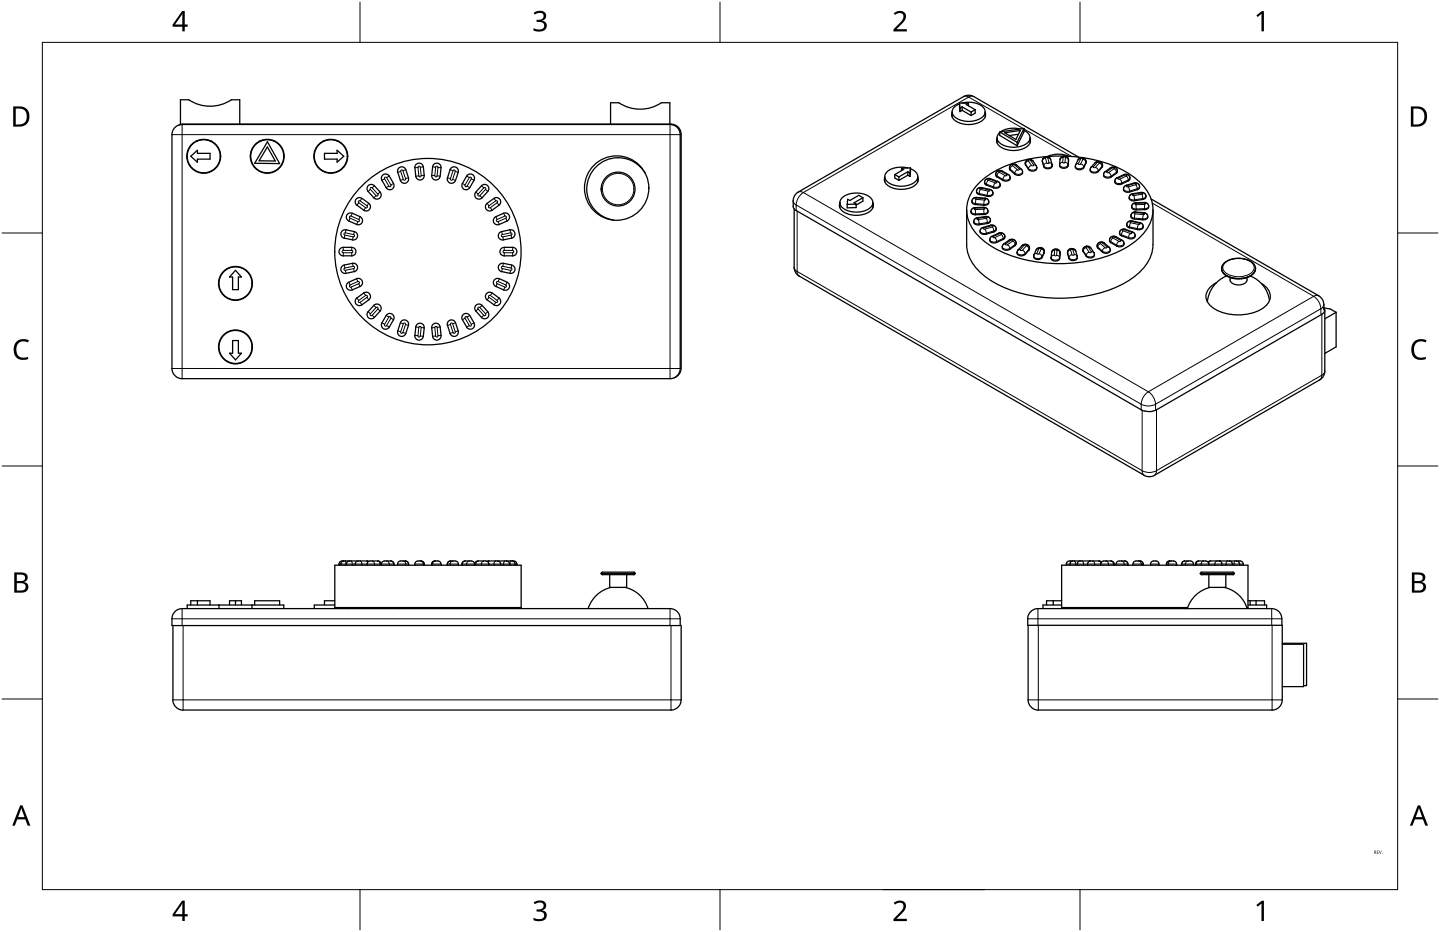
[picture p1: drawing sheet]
<svg xmlns="http://www.w3.org/2000/svg" width="432mm" height="279mm" viewBox="0 0 432 279" stroke-linecap="round" stroke-linejoin="round" font-family="sans-serif">
<g fill="none" stroke="#000" stroke-width=".38">
<path d="M54.6 37.3a3 3 0 0 0-3 3.1M54.6 37.3h146.3a3 3 0 0 1 3.1 3.1M71.9 37.2v-7.3h-2.6a11.5 11.5 0 0 1-12.7 0h-2.5v7.4M198.3 30.8a11.5 11.5 0 0 1-12.7 0h-2.5v6.4M198.3 30.8h2.6v6.4M201.2 37.2a2.99 2.99 0 0 1 3 3.1M201.2 37.2h-146.3l-1.3 .3M285.5 33.7l-.1 .5a2.72 2.72 0 0 0 2.2 2.6 7.2 7.2 0 0 0 7.5-1.3l.4-1.1-.1-.7M285.5 33.5v1.5M287.7 30.9l.2 2.6M287.7 30.9l2.7 .1M287.7 30.9l.2 1.5"/>
<path d="M287.9 32.4v1.1M288.4 30.9a7.2 7.2 0 0 1 6.6 1.5 2.08 2.08 0 0 1-1 3.1 7 7 0 0 1-8.1-.9 2.34 2.34 0 0 1 1.8-3.4M288.5 32v1.1M288.5 32l2.7 1.6M288.5 33.1l2.7 1.5M288.5 32l-.6 .4M288.5 33.1l-.6 .4M290.4 31v.7M290.4 31l-.7 .3 2.7 1.6M291.2 33.6v1M292.4 32.9v1l-1.2 .7M292.4 32.9l-1.2 .7"/>
<path d="M295.4 33.5v1.5M299.8 39.6v1l5.2 3.1M299.8 39.6l5.2 3.1M301.2 39.8l4.7-.7-1.3 2.7zM305.9 38.7a7.5 7.5 0 0 0-5.9 .8M307 39.1a2.21 2.21 0 0 1 1.8 1.9 2.21 2.21 0 0 1-1.4 2.3 7.1 7.1 0 0 1-8-.9 1.87 1.87 0 0 1 .4-2.6M307 38.5l-2 4.2M307 38.5v1l-2 4.2M307 38.5l-7.2 1.1M51.6 40.4v70.1a3.1 3.1 0 0 0 3 3M56.9 43.9v.2M56.9 49.5v.3"/>
<path d="M57.2 46.8l2-1.7v.9h3.8v1.7h-3.8v.9zM58.8 42.3h.4M63 42.3h.3M77.9 42.3h.3M80.2 44l2.3 4.3-4.8-.1zM80.2 42.5l3.7 6.6-7.5-.2zM82.1 42.3h.3M96.9 42.3h.4M97.3 46h3.8v-.9l2 1.7-2 1.8v-.9h-3.8zM101.1 42.3h.3M108.5 59.5l2.1 1.5a1.26 1.26 0 0 1 .2 1.7 1.26 1.26 0 0 1-1.7 .3l-2.1-1.4a1.27 1.27 0 0 1-.3-1.8 1.27 1.27 0 0 1 1.8-.3M110.4 57.4a1.27 1.27 0 0 1 .1-1.8 1.27 1.27 0 0 1 1.8 .1l1.7 1.9"/>
<path d="M110.4 57.4l1.7 1.9a1.27 1.27 0 0 0 1.8 .1 1.27 1.27 0 0 0 .1-1.8M118 55a1.27 1.27 0 0 1-.5 1.7 1.27 1.27 0 0 1-1.7-.4M118 55l-1.3-2.2a1.27 1.27 0 0 0-1.7-.5 1.27 1.27 0 0 0-.5 1.8l1.3 2.2M119.3 51.7a1.27 1.27 0 0 1 .8-1.6 1.27 1.27 0 0 1 1.6 .8l.8 2.4a1.28 1.28 0 0 1-.8 1.6 1.28 1.28 0 0 1-1.6-.8M119.3 51.7l.8 2.4M124.4 50.3a1.28 1.28 0 0 1 1.1-1.4 1.28 1.28 0 0 1 1.4 1.1l.3 2.6M124.4 50.3l.3 2.5a1.26 1.26 0 0 0 1.3 1.2 1.26 1.26 0 0 0 1.2-1.4M132 52.8l.2-2.5a1.28 1.28 0 0 0-1.1-1.4 1.28 1.28 0 0 0-1.4 1.1l-.2 2.6a1.26 1.26 0 0 0 1.1 1.4 1.26 1.26 0 0 0 1.4-1.2M137.4 51.7a1.27 1.27 0 0 0-.8-1.6 1.27 1.27 0 0 0-1.6 .8l-.8 2.4a1.27 1.27 0 0 0 .8 1.6 1.27 1.27 0 0 0 1.6-.8M137.4 51.7l-.8 2.4M139.9 52.8a1.27 1.27 0 0 1 1.7-.5 1.27 1.27 0 0 1 .5 1.8l-1.2 2.2a1.28 1.28 0 0 1-1.8 .4 1.28 1.28 0 0 1-.5-1.7M139.9 52.8l-1.2 2.2"/>
<path d="M142.7 57.6a1.27 1.27 0 0 0 .1 1.8 1.27 1.27 0 0 0 1.8-.1M142.7 57.6l1.7-1.9a1.27 1.27 0 0 1 1.8-.1 1.27 1.27 0 0 1 .1 1.8l-1.7 1.9M193.5 52a9.4 9.4 0 0 0-15.9-.6 9.4 9.4 0 0 0 6.5 14.6M204 40.4v70.1a3.1 3.1 0 0 1-3.1 3M204.3 40.2v70.2M252.7 59.1a7 7 0 0 1 8.7 .5 2.07 2.07 0 0 1-1.1 3.1 7.1 7.1 0 0 1-8.1-.9 1.88 1.88 0 0 1 .5-2.7zM258.7 59.3l-2.6 1.5 .6 .4M258.7 59.3l-1.2-.7-2.7 1.5-.6-.4-.2 1.6M258.7 59.3v1l-2 1.2M265.3 53.2l-.1 .4a2.73 2.73 0 0 0 2.2 2.7 7.2 7.2 0 0 0 7.5-1.3l.4-1.2-.1-.6M265.3 52.9v1.6M268.3 52.3v1.1l1.2 .7"/>
<path d="M268.3 52.3l1.2 .7M269.5 53v1.1M270.3 50.4v.8M270.3 50.4l.7 .4-2.7 1.5M272.2 51.5v1M272.2 51.5l-2.7 1.5M272.2 51.5l.7 .4M272.2 52.5l.7 .4M272.2 52.5l-2.7 1.6M272.3 50.4a7.2 7.2 0 0 0-6.6 1.4 2.07 2.07 0 0 0 1.1 3.2 7 7 0 0 0 8-.9 2.34 2.34 0 0 0-1.8-3.5M272.9 51.9v1M273 50.3l-2.7 .1"/>
<path d="M273 50.3l-.1 2.6M273 50.3l-.1 1.6M275.2 52.9v1.6M293.3 55.1a31.4 31.4 0 0 1 19.7-8.1 41.6 41.6 0 0 1 25.3 5 13.8 13.8 0 0 1 7.4 10.9 12.6 12.6 0 0 1-5.9 9.9 39.8 39.8 0 0 1-26.8 6 32.6 32.6 0 0 1-19.7-8.1 10.5 10.5 0 0 1 0-15.6zM295.2 54.6l.1 .5 .5 .4M295.2 54.5a1.27 1.27 0 0 1 1.8-.9l2.4 .9 .4 .5 .1 .7M295.2 54.5v.1M295.8 55.5l2.1 .8M296 58.8l-2.4-.5a1.12 1.12 0 0 1-.7-1.4 1.12 1.12 0 0 1 1.5-.6l2.4 .5a1.09 1.09 0 0 1 .9 .7 1.09 1.09 0 0 1-.3 1.2l-1.4 .1M298.6 52.5l.3 .5M298.6 52.5a1.28 1.28 0 0 1 .6-1.2 1.28 1.28 0 0 1 1.4 0l2 1.2 .3 1M299 53l1.7 1.1"/>
<path d="M299 41.5l-.1 .4a2.74 2.74 0 0 0 2.2 2.7 7.1 7.1 0 0 0 7.5-1.3l.4-1.1-.1-.7M299 41.3v1.5M299.9 55.7a1.53 1.53 0 0 1-2 .6M302.9 51a1.26 1.26 0 0 1 .3-1.6 1.26 1.26 0 0 1 1.7 .1l1.6 1.5a1.11 1.11 0 0 1-.2 1.3 1.11 1.11 0 0 1-1.3 .2l-.7-.3M302.9 53.6a1.54 1.54 0 0 1-2.2 .5M302.9 51l1.4 1.2M305 42.7v1M305.4 40.2l-2.7 .4M308.9 41.3v1.5M310.9 50.6l-.1-.8-1-1.5a1.3 1.3 0 0 0-1.7-.4 1.3 1.3 0 0 0-.6 1.6l.9 1.3a1.54 1.54 0 0 0 2.5-.2M312.5 48.5a1.3 1.3 0 0 1 1-1.5 1.3 1.3 0 0 1 1.5 .8l.5 2M312.6 48.5l.4 1.5"/>
<path d="M315.5 49.9a1.52 1.52 0 0 1-2.5 .1M317.7 49.4h.1M317.7 49.4v.3M320.3 47.5v.1M320.3 47.5a1.31 1.31 0 0 0-1.3-.7 1.31 1.31 0 0 0-1.1 1.1l-.2 1.5M320.3 47.6l.1 .4M320.4 48h.1M320.4 48.3h.1M320.4 48.3l-.1 1.4a1.48 1.48 0 0 1-2.6 0M320.4 48v.2M320.5 46.9a7.9 7.9 0 0 0-6.3 0M323.4 47.1l-31.4-18.1-1-.4h-1.1l-1 .3-49.5 28.7-1.1 1.1-.5 1.5"/>
<path d="M325.6 48.9l-.6 1.4a1.53 1.53 0 0 1-2.5-.2v-.7M325.6 48.3l.1 .1M325.6 48.3a1.32 1.32 0 0 0-1.1-1 1.32 1.32 0 0 0-1.3 .7l-.6 1.4M325.7 48.4l-.1 .5M329.3 51.5l1.2-1.3a1.26 1.26 0 0 0-.5-1.7 1.26 1.26 0 0 0-1.7 .3l-1.2 1.5a1.1 1.1 0 0 0 .1 1.3 1.1 1.1 0 0 0 1.3 .2l.8-.3M335.1 51.5a1.28 1.28 0 0 0-.7-1.3 1.28 1.28 0 0 0-1.4 .1l-1.9 1.5a1.1 1.1 0 0 0 .1 1.3 1.1 1.1 0 0 0 1.3 .2l2.3-1.4 .2-.4M337.2 55.9l2.8-1a1.12 1.12 0 0 1 1.5 .5 1.12 1.12 0 0 1-.5 1.5l-2.2 .7a1.19 1.19 0 0 1-1.3 0 1.19 1.19 0 0 1-.6-1.2zM338.8 53.7a1.27 1.27 0 0 0-.5-1.3 1.27 1.27 0 0 0-1.4 0l-2.4 1.3a1.09 1.09 0 0 0 .1 1.3 1.09 1.09 0 0 0 1.2 .3l2.5-1.1 .5-.5M343.6 58.7a1.23 1.23 0 0 0-1.5-1l-2.4 .4a1.11 1.11 0 0 0-1 .7 1.11 1.11 0 0 0 .3 1.2l.9 .2 2.8-.4 .6-.3 .3-.4M343.6 58.8v.3M343.6 58.8h.1M345.2 59.7l50.2 29 1.2 1.1 .4 1.6"/>
<path d="M102.2 74.4l.7-.2h2.6a1.26 1.26 0 0 1 1.2 1.2 1.26 1.26 0 0 1-1.2 1.3h-2.6a1.28 1.28 0 0 1-1.2-.9 1.28 1.28 0 0 1 .5-1.4zM102.5 79.9l.7-.4 2.5-.5a1.27 1.27 0 0 1 1.5 .9 1.27 1.27 0 0 1-1 1.5l-2.5 .6a1.27 1.27 0 0 1-1.3-.7 1.27 1.27 0 0 1 .1-1.4zM103.2 71.4l2.5 .5a1.27 1.27 0 0 0 1.5-1 1.27 1.27 0 0 0-1-1.5l-2.4-.5a1.29 1.29 0 0 0-1.6 1 1.29 1.29 0 0 0 1 1.5M106.9 67.3l-2.3-1a1.25 1.25 0 0 1-.7-1.7 1.25 1.25 0 0 1 1.7-.6l2.4 1a1.29 1.29 0 0 1 .6 1.7 1.29 1.29 0 0 1-1.7 .6M146 61a1.28 1.28 0 0 0-.2 1.7 1.28 1.28 0 0 0 1.7 .3M146.1 61l2-1.5a1.27 1.27 0 0 1 1.8 .3 1.27 1.27 0 0 1-.3 1.8l-2 1.4M148.7 65a1.28 1.28 0 0 0-.7 1.7 1.28 1.28 0 0 0 1.7 .6M150.4 69.4a1.27 1.27 0 0 0-1 1.5 1.27 1.27 0 0 0 1.5 1M150.4 69.4l2.5-.5a1.27 1.27 0 0 1 1.5 1 1.27 1.27 0 0 1-1 1.5M150.9 79a1.27 1.27 0 0 0-1.5 .9 1.27 1.27 0 0 0 1 1.5M151 78.9l2.4 .6M151 64a1.25 1.25 0 0 1 1.7 .6 1.25 1.25 0 0 1-.7 1.7l-2.3 1"/>
<path d="M151 63.9l-2.3 1.1M153.4 79.5a1.27 1.27 0 0 1 1 1.5 1.27 1.27 0 0 1-1.5 1l-2.5-.6M153.4 71.4l-2.4 .5M153.7 74.2a1.27 1.27 0 0 1 1.3 1.2 1.27 1.27 0 0 1-1.3 1.3M153.7 74.1l-2.5 .1a1.27 1.27 0 0 0-1.3 1.2 1.27 1.27 0 0 0 1.3 1.3h2.5M237.8 61.9l.3 .6 .6 .6M237.9 60.2v1.7M238.1 62.6v17.5M238.7 63.1l103.5 59.8 1 .4M251.8 61l-.1 .4a2.73 2.73 0 0 0 2.3 2.6 7.2 7.2 0 0 0 7.5-1.2l.4-1.2-.2-.6M251.8 60.7v1.6M256.7 61.2v1l-2.7 .1v-1"/>
<path d="M256.7 61.2l-2.7 .1M261.7 60.7v1.6M289.9 73.3a12.7 12.7 0 0 0 5.9 9.9 39.8 39.8 0 0 0 26.8 6 32.6 32.6 0 0 0 19.7-8.2 11.2 11.2 0 0 0 3.4-7.7M289.9 62.9v10.4M291.4 60.6l.7 .6 2.9 .3M291.5 60.3v.3M291.5 60.3l.3-.8 .7-.3 2.9 .2a1.08 1.08 0 0 1 1.1 1.2 1.08 1.08 0 0 1-1.4 .9l-.1 .1M291.5 60.3h.1M292 66.7a1.45 1.45 0 0 0 1.6 .7M293.9 69.6a1.57 1.57 0 0 0 1.8 .6M293.9 69.5l.1-.6 .4-.5 2.6-.9a1.12 1.12 0 0 1 1.5 .6 1.12 1.12 0 0 1-.5 1.5M295 64.3a1.05 1.05 0 0 0 1.2-.7 1.05 1.05 0 0 0-.6-1.3l-3.2-.1a1.07 1.07 0 0 0-1.2 .9 1.07 1.07 0 0 0 .7 1.2h3.1"/>
<path d="M297 66.3l-.6 .6-2.8 .5M297 66.3a1.23 1.23 0 0 0-1.5-1.4l-2.8 .5-.6 .5-.1 .8M298 69.5l-2.2 .7M300.8 71.8a1.17 1.17 0 0 0 .2-1.6 1.17 1.17 0 0 0-1.6-.3l-1.9 .9a1.09 1.09 0 0 0-.6 1.5 1.09 1.09 0 0 0 1.5 .5l.4-.1M300.8 71.8l-1.9 .9M304.4 73.6l-1.6 1.2a1.64 1.64 0 0 1-2.2-.5l.2-1 1.8-1.3a1.21 1.21 0 0 1 1.7 0 1.21 1.21 0 0 1 .1 1.6M305 76a1.59 1.59 0 0 0 2.4 .3M308.5 75a1.25 1.25 0 0 0-.4-1.6 1.25 1.25 0 0 0-1.7 .3l-1.2 1.4-.2 .8M308.6 75l-1.2 1.3M313.1 75.9a1.28 1.28 0 0 0-.7-1.6 1.28 1.28 0 0 0-1.7 .6l-.7 1.6a1.1 1.1 0 0 0 .4 1.2 1.1 1.1 0 0 0 1.2 .1l.8-.5M313.1 75.8l-.6 1.4M315.2 77.6a1.5 1.5 0 0 0 2.5 0"/>
<path d="M315.2 77.2v.1M317.9 75.8h.1M317.9 76.1h.1M317.9 76.1l-.2 1.5M317.9 75.8a1.29 1.29 0 0 0-1.2-1.1 1.29 1.29 0 0 0-1.4 1l-.1 1.8M317.9 75.8v.3M320.1 75.6v.5M320.1 75.6a1.3 1.3 0 0 1 1.2-1.1 1.3 1.3 0 0 1 1.3 .9l.5 1.7a1.39 1.39 0 0 1-1.2 1.1 1.39 1.39 0 0 1-1.4-.7M320.1 75.6h.1M320.1 76l.4 1.5M324.7 75.2l.1 .3M324.8 75.5l.9 1.3a1.52 1.52 0 0 0 2.5-.2"/>
<path d="M325.8 73.8l-.8 .5-.3 .9M325.8 73.8l.9 .2M325.8 73.8h.1M326.7 74l1.4 1.8 .1 .8M326.7 74h.1M329 74l1.6 1.6M329 74a1.29 1.29 0 0 1 .7-1.4 1.29 1.29 0 0 1 1.5 .3l1.6 1.5a1.11 1.11 0 0 1-.2 1.3 1.11 1.11 0 0 1-1.3 .2l-.8-.3M333 72.8a1.22 1.22 0 0 1 .1-1.7 1.22 1.22 0 0 1 1.6-.1l2 1.2 .3 .7M333.1 72.7l1.8 1.1 .8 .2a1.12 1.12 0 0 0 1.3-.7M336.3 70.7l2.8 .9a1.15 1.15 0 0 0 1.3-.7M337 72.9v.1M337 73v.3"/>
<path d="M339.1 65l.3 .4 .7 .3M340.3 63.5l-.9 .5-.3 .9M340.3 63.5l3.1 .4 .6 .5 .2 .8M340.3 63.5h.1M340.4 70.6v.3M340.4 70.6l-.5-.9-2.4-.9a1.15 1.15 0 0 0-1.6 .3 1.15 1.15 0 0 0 .4 1.6M342.8 68.2a1.46 1.46 0 0 1-1.8 .6M342.8 68.1l-.1-.7-.5-.5-2.7-.7a1.12 1.12 0 0 0-1.5 .7 1.12 1.12 0 0 0 .7 1.4l2.4 .5M343.2 62.8l-2.5 .1M344.1 65.2l-.2 .4-.6 .3-3.1-.2M344.4 62.1a1.09 1.09 0 0 1-1.2 .8M344.4 62.1a1.21 1.21 0 0 0-1.3-1.4l-2.5 .1a1.08 1.08 0 0 0-1.2 .8 1.08 1.08 0 0 0 .7 1.3h.6"/>
<path d="M345.7 62.9v10.4M70.6 81l1.8 2h-.9v3.8h-1.8v-3.8h-.9zM104.6 84.6l2.3-1a1.27 1.27 0 0 1 1.7 .6 1.27 1.27 0 0 1-.6 1.7l-2.4 1a1.25 1.25 0 0 1-1.7-.6 1.25 1.25 0 0 1 .7-1.7M108.5 91.4l2.1-1.5a1.28 1.28 0 0 0 .2-1.7 1.28 1.28 0 0 0-1.7-.4l-2.1 1.5a1.27 1.27 0 0 0-.3 1.8 1.27 1.27 0 0 0 1.8 .3M110.4 93.4l1.7-1.8a1.28 1.28 0 0 1 1.8-.1 1.28 1.28 0 0 1 .1 1.8l-1.7 1.9a1.27 1.27 0 0 1-1.8 .1 1.27 1.27 0 0 1-.1-1.8M115.8 94.6l-1.3 2.2a1.27 1.27 0 0 0 .5 1.8 1.27 1.27 0 0 0 1.7-.5l1.3-2.2a1.27 1.27 0 0 0-.5-1.8 1.27 1.27 0 0 0-1.7 .5M122.5 97.6l-.8 2.4a1.26 1.26 0 0 1-1.6 .8 1.26 1.26 0 0 1-.8-1.6l.8-2.4a1.27 1.27 0 0 1 1.6-.8 1.27 1.27 0 0 1 .8 1.6M127.2 98.3a1.26 1.26 0 0 0-1.2-1.4 1.26 1.26 0 0 0-1.3 1.1l-.3 2.5M127.2 98.3l-.3 2.5a1.28 1.28 0 0 1-1.4 1.2 1.28 1.28 0 0 1-1.1-1.4M132 98a1.25 1.25 0 0 0-1.4-1.1 1.25 1.25 0 0 0-1.1 1.4l.2 2.5a1.28 1.28 0 0 0 1.4 1.2 1.28 1.28 0 0 0 1.1-1.4M132 98l.3 2.5M134.2 97.6a1.27 1.27 0 0 1 .8-1.6 1.27 1.27 0 0 1 1.6 .8l.8 2.4"/>
<path d="M134.2 97.6l.8 2.4a1.27 1.27 0 0 0 1.6 .8 1.27 1.27 0 0 0 .8-1.6M138.6 95.9a1.29 1.29 0 0 1 .5-1.8 1.29 1.29 0 0 1 1.8 .5l1.2 2.2a1.27 1.27 0 0 1-.5 1.8 1.27 1.27 0 0 1-1.7-.5M138.7 95.9l1.2 2.2M144.6 91.6l1.7 1.9a1.26 1.26 0 0 1-.1 1.8 1.26 1.26 0 0 1-1.8-.2l-1.7-1.8a1.27 1.27 0 0 1 .1-1.8 1.27 1.27 0 0 1 1.8 .1M147.5 87.8a1.28 1.28 0 0 0-1.7 .4 1.28 1.28 0 0 0 .2 1.7M147.6 87.8l2 1.5a1.27 1.27 0 0 1 .3 1.8 1.27 1.27 0 0 1-1.8 .3l-2-1.5M148.7 85.9l2.3 1M152 84.6a1.25 1.25 0 0 1 .7 1.7 1.25 1.25 0 0 1-1.7 .6M152.1 84.6l-2.4-1a1.28 1.28 0 0 0-1.7 .6 1.28 1.28 0 0 0 .7 1.7M238.1 80.1l.4 1.6 1.1 1.1M239.7 82.8l103.4 59.7 1.5 .4 1.6-.4 50-28.9 .9-1.3 .2-1v-18.3M364.8 84.7a4.3 4.3 0 0 0-2.8 5.8 9.8 9.8 0 0 0 7.8 3.8 12.6 12.6 0 0 0 10.2-3.1 4 4 0 0 0-1.8-6.2"/>
<path d="M366.3 80.5v.1M366.3 80.5h.1M367.8 82.7a9.5 9.5 0 0 0-5.8 7.8M368.9 83.2l2.5 .4 2.5-.4M368.9 83.2a1.79 1.79 0 0 0 1.8 2.2h1.4a1.8 1.8 0 0 0 1.8-2.2M374.2 83.1l-.3 .1M374.9 82.8l-.7 .3M374.9 82.8a9.1 9.1 0 0 1 5.8 7.3M376.5 80.5v.1M376.5 80.5h.1M376.5 80.5a4.4 4.4 0 0 0-4.9-3.1l-1.7 .2-1.4 .4a2.59 2.59 0 0 0-2.2 2.5 2.59 2.59 0 0 0 2.2 2.6l.4 .1M376.5 80.5a2.72 2.72 0 0 1-1.6 2.3"/>
<path d="M397 92.2l.2 .5v.6l-.9 .9-49.5 28.7a4.7 4.7 0 0 1-3.6 .3M397 92.3l1.8 .3M397 91.3v1.6M398.8 92.6l1.8 1M400.6 93.6v10.4l-3.3 2M400.6 93.6l-3.3 2M54.6 113.5h146.3M68 108.3h.2M69.7 102.1h1.8v3.8h.9l-1.8 2-1.8-2h.9zM73 108.3h.3M204.2 110.4l-.4 1.5-.7 .8-1 .6M100.4 169.4h55.9v12.7h-55.9z"/>
<path d="M102.2 169.1v.3M102.6 168.2a.96 .96 0 0 0-.9 1.2M102.6 168.2h7.6M103.1 168.2a.93 .93 0 0 0-.9 .9M104.8 168.2a.96 .96 0 0 0-.9 1.2M107.4 168.2a.96 .96 0 0 0-.9 1.2M110.2 168.2l.4 .1M111 168.2a.96 .96 0 0 0-.9 1.2M111 168.2h2.4M113.4 168.2a.89 .89 0 0 1 .9 .9M114.3 169.1v.3M114.4 169.1v.3"/>
<path d="M115.3 168.2a.92 .92 0 0 0-1 .9M115.3 168.2h2M117.2 168.2a.97 .97 0 0 1 1 1.2M120.1 168.2a.96 .96 0 0 0-.9 1.2M120.1 168.2h1.5M121.6 168.2a.87 .87 0 0 1 .9 .9M121.6 168.2h.1M122.5 169.1v.3M124.4 169.1v.3M125.3 168.2a.94 .94 0 0 0-.9 .9M125.3 168.2h1M126.3 168.2a.97 .97 0 0 1 .9 1.2"/>
<path d="M129.5 169.1v.3M130.3 168.2a.95 .95 0 0 0-.9 .9M130.4 168.2h.9M131.3 168.2a.97 .97 0 0 1 1 1.2M135 168.2a.96 .96 0 0 0-.9 1.2M135 168.2h1.5M136.5 168.2a.85 .85 0 0 1 .9 .9M137.5 169.1v.3M139.4 168.2a.96 .96 0 0 0-.9 1.2M139.4 168.2h.1M139.5 168.2h1.9M141.4 168.2a.97 .97 0 0 1 .9 1.2"/>
<path d="M143.3 168.2a.96 .96 0 0 0-.9 1.2M143.3 168.2h2.4M145.7 168.2a.85 .85 0 0 1 .9 .9M146.5 168.2l-.5 .1M146.5 168.2h7.6M146.6 169.1v.3M149.2 168.2a.85 .85 0 0 1 .9 .9M150.2 169.1v.3M151.8 168.2a.98 .98 0 0 1 1 1.2M153.5 168.2a.97 .97 0 0 1 .9 1.2M154.1 168.2a.88 .88 0 0 1 .9 .9M155 169.1v.3"/>
<path d="M180.3 171.9h.1M180.3 171.7l.3-.2h9.5l.3 .4-.3 .4h-9.4l-.4-.2zM182.8 172.3v3.8h5.1v-3.8M183.2 176.1a9.5 9.5 0 0 0-6.8 6.4M187.5 176.1a9.2 9.2 0 0 1 6.8 6.4M190.5 171.9h-.1M320.6 168.2a.96 .96 0 0 0-.8 1.2M320.7 168.2h6.1M321.7 168.2a.96 .96 0 0 0-.8 1.2M323.9 168.2a.96 .96 0 0 0-.9 1.2M326.8 168.2h.1M327 168.2a.96 .96 0 0 0-.9 1.2"/>
<path d="M327.1 168.2h2.5M329.6 168.2l.7 .3M331 168.2a.96 .96 0 0 0-.9 1.2M331 168.2h2.2M333.2 168.2a.97 .97 0 0 1 .9 1.2M335.6 168.2a.96 .96 0 0 0-.9 1.2M335.6 168.2h1.7M337.3 168.2a.97 .97 0 0 1 1 1.2M340.6 168.2a.96 .96 0 0 0-.9 1.2M340.6 168.2h1.3M341.8 168.2a.87 .87 0 0 1 1 .9M341.9 168.2h.1"/>
<path d="M342.8 169.1v.3M345.9 168.2a.96 .96 0 0 0-.9 1.2M345.9 168.2h.7M346.6 168.2a.97 .97 0 0 1 1 1.2M350.6 168.2a.96 .96 0 0 0-.8 1.2M350.7 168.2h.1M350.7 168.2h1.2M351.9 168.2a.87 .87 0 0 1 .9 .9M352.8 169.1v.3M355.2 168.2a.96 .96 0 0 0-.9 1.2M355.2 168.2h.1M355.3 168.2h1.7"/>
<path d="M357 168.2a.85 .85 0 0 1 .8 .9M357.9 169.1v.3M358.4 169.1v.3M359.3 168.2a.91 .91 0 0 0-.9 .9M359.4 168.2h2.2M359.9 171.9h.1M360 171.7l.3-.2h9.4l.4 .4-.4 .4h-9.4l-.3-.2zM361.5 168.2a.97 .97 0 0 1 1 1.2M362.5 172.3v3.8h5.1v-3.8M362.8 176.1a9.4 9.4 0 0 0-6.8 6.4M362.9 168.2l-.7 .3M362.9 168.2h2.6"/>
<path d="M365.5 168.2a.97 .97 0 0 1 .9 1.2M365.6 168.2h.1M365.7 168.2h6.2M367.2 176.1a9.2 9.2 0 0 1 6.8 6.4M368.6 168.2a.88 .88 0 0 1 .9 .9M369.5 169.1v.3M370.1 171.9h.1M370.8 168.2a.97 .97 0 0 1 .9 1.2M371.9 168.2a.98 .98 0 0 1 .9 1.2M51.6 185.5v2h152.4M51.9 187.5v22.3M54.6 182.5a3 3 0 0 0-3 3"/>
<path d="M54.6 182.5h146.3a3 3 0 0 1 3.1 3M57.2 181.4v-1.3h5.8v1.3M59.2 180.1v1.3M65.7 181.4v1.1M68.8 181.4v-1.3h3.6v1.3M70.6 180.1v1.3M75.6 181.4v1.1M76.4 181.4v-1.3h7.5v1.3M85.1 182.5v-1.1h-29v1.1M100.4 180.1h-3.1v1.3M100.4 181.4h-6.2v1.1M104.1 182.1v.4"/>
<path d="M119.4 182.1v.4M137.2 182.1v.4M204 185.5v2M204.3 187.5v22.3M308.2 185.5v2M308.3 187.5h76.2v22.3a3 3 0 0 1-3.1 3.1M308.3 187.5v22.3M311.2 182.5a3.1 3.1 0 0 0-3.1 3M311.2 182.5h70.1M315.8 180.1v1.3M318.3 180.1h-4.5v1.3M318.3 181.4h-5.5v1.1"/>
<path d="M322.7 182.1v.4M331.8 182.1v.4M337.4 182.1v.4M355.2 182.1v.4M356.2 182.1h-37.9v-12.7h55.9v12.7h-.3M374.2 180.1h5v1.3M374.2 181.4h5.6v1.1M374.9 180.1v1.3M376.6 180.1v1.3M381.3 182.5a3 3 0 0 1 3 3M384.4 185.5v2M384.5 193.1h6.4v12.7h-6.4"/>
<path d="M384.5 192.8h7.3v12.7h-.9M51.8 209.8a3.1 3.1 0 0 0 3.1 3.1M201.2 212.9h-146.3M204.2 209.8a3 3 0 0 1-3 3.1M308.3 209.8a3.1 3.1 0 0 0 3 3.1M381.5 212.9h-70.2"/>
<circle cx="61.1" cy="46.8" r="5.1"/>
<circle cx="61.1" cy="46.8" r="5"/>
<circle cx="80.1" cy="46.8" r="5"/>
<circle cx="80.1" cy="46.8" r="5.1"/>
<circle cx="99.2" cy="46.8" r="5.1"/>
<circle cx="99.2" cy="46.8" r="5"/>
<circle cx="184.9" cy="56.4" r="9.7"/>
<circle cx="185.3" cy="56.7" r="5.1"/>
<circle cx="128.3" cy="75.4" r="27.9"/>
<circle cx="70.6" cy="84.9" r="5"/>
<circle cx="70.6" cy="84.9" r="5.1"/>
<circle cx="70.6" cy="104" r="5.1"/>
<circle cx="70.6" cy="104" r="5"/>
</g>
<g fill="none" stroke="#000" stroke-width=".3">
<path d="M54.6 37.3v76.2M200.9 37.3v76.2M288.9 29l.7-.2a1.25 1.25 0 0 0 1.7 0l.7 .2M306.8 38.5l-16.3-9.4-49.6 28.6M307 38.7l14.3 8.2M51.6 40.4h152.4M108.5 59.5l-.5 .7 2 1.5M110.4 57.4l.7-.6 1.7 1.9M111.6 56.3h-.5l-.1 .5M112.3 55.7l-.7 .6 1.7 1.9M112.8 58.7l-.7 .6M113.3 58.2l-.1 .5h-.4"/>
<path d="M114 57.6l-.7 .6M115.3 53.6l1.3 2.2-.8 .5M115.3 53.6l-.8 .5M115.9 53.3l-.5-.2-.1 .5M116.7 52.8l-.8 .4 1.3 2.2M117.2 55.5l-.1 .5-.5-.2M118 55l-.8 .4M119.3 51.7l.9-.3 .7 2.4-.8 .3M120.8 51.2l-.4-.2-.3 .4M121.6 53.6l-.2 .4-.5-.2M121.7 50.9l-.9 .3 .8 2.4M122.5 53.3l-.9 .3"/>
<path d="M125.3 50.2l.3 2.5-.9 .1M125.3 50.2l-.9 .1M126 50.1l-.4-.3-.3 .4M126 50.1l.3 2.5M126.3 52.7l-.4 .3-.3-.3M126.9 50l-.9 .1M127.2 52.6h-.9M129.5 52.6h.9M129.7 50l.9 .1-.2 2.5M130.3 52.7l.4 .3 .4-.3M130.6 50.1l.4-.3 .3 .4M131.3 50.2l1 .1"/>
<path d="M131.3 50.2l-.2 2.5 .9 .1M135 50.9l.8 .3-.7 2.4-.9-.3M135 53.6l.3 .4 .4-.2M135.8 51.2l.5-.2 .2 .4M137.4 51.7l-.9-.3-.8 2.4 .9 .3M138.7 55l.8 .4M139.4 55.5l.2 .5 .4-.2M139.9 52.8l.8 .4M140.7 53.3l.5-.2 .1 .5M140.7 53.2l-1.2 2.2M141.3 53.6l.8 .5M141.3 53.6l-1.2 2.2 .8 .5"/>
<path d="M142.7 57.6l.7 .6M143.3 58.2l.1 .5h.4M143.9 58.7l.7 .6M144.4 55.7l.7 .6-1.7 1.9M145 56.3h.5l.1 .5M146.3 57.4l-.7-.6-1.7 1.9M148.1 59.5l.6 .7-2.1 1.5M239.4 57.6l.7-.2 .8 .3M240.9 57.7a4.8 4.8 0 0 0-2.2 3.8l-.6-.6-.3-.7M240.9 57.7l103.5 59.7M292.7 59.8l-.2 1.2M292.7 59.8l2.5 .2"/>
<path d="M292.8 59.4l2.5 .2M292.8 57.4l.2 .4 .6 .2M292.8 59.2l-.4 .4 .3 .2M293.6 58v.3M293.6 58l2.4 .6v.2M294 56.8l2.3 .5M294.2 56.4l2.4 .5M294.4 56.3l-.7 .3 .3 .2-.4 1.2M295.2 54.6l.6 .6M295.3 59.6l.3 .2-.5 .2-.1 1.1a.97 .97 0 0 0 1.5-.6M295.4 59.4l-.1 .2M295.8 55.2v.3"/>
<path d="M295.8 55.2l2.1 .8v.3M296.3 54l2.1 .8M296.7 53.7l2.1 .8M296.8 56.8l-.2 .1 .2 .3a.87 .87 0 0 0-.6 1.4h.3a1.16 1.16 0 0 0 1.2-.7M297 53.6l-.8 .2 .1 .3-.5 1.1M298.8 54.5l.1 .3a1.02 1.02 0 0 0-1 1.2 1.49 1.49 0 0 0 2-.6M299 53v-.3l1.7 1.1v.3M299.1 54.4l-.3 .1M299.6 51.6l1.8 1.1M300.1 51.4h-.6l.1 .2-.5 .5-.2 .6-.3-.5M300.1 51.3l1.8 1.1M300.5 51.3l-.4 .1"/>
<path d="M301.4 52.7l-.2 .1a.65 .65 0 0 0-.4 .8 .65 .65 0 0 0 .8 .4 1.15 1.15 0 0 0 1.3-.7M301.9 52.4l-.1 .3h-.4M302.3 52.3l-.4 .1M302.9 51v-.3l1.4 1.2M303.7 49.7l-.5 .3-.3 .7-.2-.4M303.7 49.7l1.4 1.2M304.3 49.4l1.4 1.3M304.3 51.9v.3M304.8 49.5l-1-.1-.1 .3M305.1 50.9l-.5 .3-.3 .7M305.6 50.7l-.1 .3-.4-.1M305.6 50.7l.6 .1"/>
<path d="M306.6 51.6a1.61 1.61 0 0 1-2.3 .3M307.4 48.9l.1 .3M307.5 49.2l.9 1.3M307.5 49.2v.3M308.4 48.2l.9 1.4M308.4 50.5v.3M309 48.1l.9 1.4M309.3 49.6l-.7 .4-.2 .5M309.3 49.6l.3 .1 .6-.3 .5 .3M309.8 48.3a1.07 1.07 0 0 0-1.4-.1l-.7 .4-.2 .6M310.9 50.3a1.56 1.56 0 0 1-2.5 .2M312.6 48.5v-.3l.4 1.5"/>
<path d="M313 49.7v.3M313.5 47.4l-.5 .2-.5 .5M313.5 47.4l.4 1.4M313.9 48.9l-.7 .3-.2 .5M314.2 47.3l.5 .1 .3 .4M314.2 47.3a.37 .37 0 0 0-.4-.2 .37 .37 0 0 0-.3 .3M314.2 47.3l.4 1.5M314.6 48.8l.5 .1 .3 .4M314.6 48.8l-.4 .2-.3-.1M315.5 49.6a1.48 1.48 0 0 1-2.5 .1M317.7 49.4a1.5 1.5 0 0 0 2.6 .1M317.8 47.9l.4-.5 .6-.2a.43 .43 0 0 1 .7 0 .78 .78 0 0 1 .9 .8"/>
<path d="M318.6 48.7l.4 .2 .3-.2M318.6 48.7a.83 .83 0 0 0-.9 .7M318.8 47.2l-.1 1.5M319.3 48.7h.1a.83 .83 0 0 1 .9 .8M319.5 47.2l-.1 1.5M320.3 49.5v.2M320.4 48v.3M320.4 48l-.1 1.5M322.5 49.9a1.49 1.49 0 0 0 2.5 .1M323.2 48l.1-.2a1.15 1.15 0 0 1 1.4-.1l.7 .5 .2 .4M323.4 49.1l.3 .2 .4-.2M323.4 49.1h-.5l-.4 .3"/>
<path d="M324 47.6l-.6 1.4M324.1 49.1l.7 .5 .2 .4M324.7 47.7l-.6 1.4M325 50v.3M325.6 48.6v.3M325.6 48.6l-.6 1.4M325.6 48.5v.1M326.9 50.8a1.56 1.56 0 0 0 2.4 .4M327.9 50v.2a1.04 1.04 0 0 1 1.4 1M327.9 50l-.7 .2M328.3 48.9a1.06 1.06 0 0 1 1.4-.1l-.1 .1M329 48.7l-1.1 1.3"/>
<path d="M329.3 51.2v.3M329.6 48.9l.7 .5 .2 .5M329.7 48.9l-1.2 1.3M330.5 49.9v.2M330.5 49.9l-1.2 1.3M330.6 49.6l-.1 .3M331.4 51.5l1 .2M332.4 51.7l.7 .7 .1 .4a1.62 1.62 0 0 1-2.3-.5v.1M333 50.3h.5M333.5 50.3h.5l.1 .3M333.5 50.3l-1.6 1.2M334.1 50.6l.6 .6 .1 .5 .2-.5"/>
<path d="M334.1 50.6l-1.6 1.1M334.3 54.3a1.47 1.47 0 0 0 2 .6M334.8 51.9v-.2l-1.6 1.1v.3M334.9 53.3l.4 .1M335.3 53.4v.3a.95 .95 0 0 1 1 1.2M336.4 54.9v.2M336.9 56.6a1.47 1.47 0 0 0 1.9 .7M336.9 52.4l.4 .1M337.3 52.5h.5l-.1 .3 .6 1.2 .5-.6M337.3 52.5l-1.9 .9M337.7 55.5l.3 .2M337.8 52.8l-2 .9"/>
<path d="M338 55.7l-.2 .2a1.15 1.15 0 0 1 1 1.4M338.3 54.2v-.3l-1.9 1M338.6 59.2a1.42 1.42 0 0 0 1.6 .7M338.8 57.3v.2M339.6 58.1l.2 .2-.3 .2 .5 .1M340 58.6l.2 1.3M340 54.9l.3 .1M340.2 59.9v.3M340.3 55l.4 .1-.1 .3M340.3 55l-2.3 .7M340.6 55.4l.4 1.2M340.6 55.4l-2.3 .6"/>
<path d="M341 56.6l-2.2 .7M341 56.6v.3M341.7 56l-.2 .3-.5 .3M342.1 57.7l.1 .2M342.2 57.9l.4 .1-.2 .3M342.3 57.9l-2.5 .3M342.4 58.3l.2 1.2M342.4 58.2l-2.4 .4M342.7 59.5l-2.5 .4M342.7 59.5v.3M343.6 58.8l-.3 .5-.7 .2M102.9 75.1l-.3 .3 .3 .4"/>
<path d="M102.9 74.1v1h2.6v-1M102.9 75.8v.9M103.2 71.4l.2-.9 2.5 .5-.2 .9M103.5 69.8l-.4 .3 .3 .4M103.8 68.9l-.2 .9M105 65.4l2.3 1-.4 .9M105 65.4l-.4 .8M105.2 64.8l-.4 .2 .1 .4M105.3 64.8l2.3 1M105.5 75.1l.3 .3-.3 .4M105.5 75.8h-2.6M105.5 75.8v.9"/>
<path d="M105.6 63.9l-.3 .9M105.7 78.9l.2 .9-2.5 .6-.2-.9M105.9 79.8l.4 .3-.3 .4M106 70.4l.3 .3-.4 .3M106.2 69.4l-.2 .9-2.4-.5M107.6 65.8l.1 .5-.4 .2M107.6 60.8l2 1.5M107.6 60.8l-.6 .7M107.9 60.2l-.4 .1 .1 .5M108 65l-.4 .8M109.6 62.3l-.5 .7M110 61.7l.1 .5-.5 .1"/>
<path d="M110.6 61l-.6 .7M146.1 61l.5 .7M146.6 61.7l-.1 .5 .5 .1M147 62.3l.6 .7M148.7 60.2l.4 .1v.5M149.1 65.8l-.2 .5 .5 .2M149.6 61.5l-.5-.7-2.1 1.5M150.4 69.4l.2 .9 2.5-.5M150.6 70.4l-.3 .3 .4 .3M150.7 79.8l-.4 .3 .3 .4M150.8 79.8l2.5 .6M151 78.9l-.2 .9"/>
<path d="M151 63.9l.4 .9-2.3 1-.4-.8M151.2 75.1l-.4 .3 .4 .4M151.2 74.1v1h2.5v-1M151.2 75.8h2.5v.9M151.2 75.8v.9M151.4 64.8l.4 .2-.2 .4M151.7 65.4l.4 .8M151.7 65.4l-2.3 1 .3 .9M152.9 68.9l.2 .9M153.1 69.8l.4 .3-.3 .4M153.3 70.5l-2.5 .5 .2 .9M153.3 70.5l.1 .9"/>
<path d="M153.4 79.5l-.1 .9M153.7 75.1l.4 .3-.4 .4M238.7 63.1v-1.6l103.5 59.7v1.6M239 63.3v18.1l103.5 59.7v-18.1M291.4 60.3l.4 .5 .7 .2M292.4 62.3l-.3 .4 .3 .1M292.4 62.8v1.3a1.18 1.18 0 0 1-1.2-.7M292.5 61l2.5 .3v.2M292.5 61v.3M293 65.3l.2 .1M293.2 65.4l-.3 .3a.97 .97 0 0 1 .5 1.4h-.2a1.13 1.13 0 0 1-1.2-.7M293.9 69.3a1.5 1.5 0 0 0 1.8 .6"/>
<path d="M294.7 68.2l.3 .1M294.9 62.2l.4 .4-.3 .1M295 62.3l-2.6 .1M295 68.3l-.2 .2a1.13 1.13 0 0 1 .9 1.4M295 62.7v1.4a1.15 1.15 0 0 0 1.2-.8M295 62.7l-2.5 .1M295 64.3v-.3l-2.5 .1v.3M295.5 64.9l.5 .3-.2 .3 .2 1.3 .7-.3 .3-.5M295.6 65.1l-2.4 .3M295.8 69.9v.3M295.8 65.5l-2.4 .3M296.1 67v-.3l-2.5 .4v.3"/>
<path d="M297 67.6l.7 .1-.1 .3 .4 1.3M297.3 67.7l-2.3 .6M297.4 70.9l.4 .1M297.6 68l-2.3 .7M297.8 71v.2h.5M298 69.2l-2.2 .7M298 69.2v.3M298.3 71.2l.1 .2a.62 .62 0 0 1 .5 .8 .62 .62 0 0 1-.8 .4 1.12 1.12 0 0 1-1.3-.8M298.7 68.6l-.7 .7M299.4 69.9l.4 .1M299.8 70l.5 .1-.1 .2M299.8 70l-2 .9"/>
<path d="M300.2 70.3l.6 1.2 .5-.6M300.3 70.3l-2 .9M300.5 74a1.59 1.59 0 0 0 2.3 .5M300.8 71.8v-.3l-1.9 .9v.3M301 73.2l.3-.1 .3 .3h.5M302.1 73.4l.5 .4 .2 .7M302.6 72h1.1v.3l.5 .3 .2 .7 .3-.4M302.8 74.5v.2M303.2 72l-1.6 1.1M303.7 72.2l-1.6 1.2M304.4 73.6v-.3l-1.6 1.2M305.9 74.8l.1 .3a.88 .88 0 0 1 1 .1 .88 .88 0 0 1 .2 1 1.52 1.52 0 0 1-2.2-.5"/>
<path d="M305.9 74.8l-.6 .2M306.4 73.7l1-.3 .3 .3M307.1 73.5l-1.1 1.3M307.7 73.7l.7 .5 .1 .5 .2-.3M307.7 73.7l-1.1 1.3M308.6 75v-.3l-1.2 1.3v.3M311.5 74.5l-.5 .1-.3 .3M311.5 74.5l.6-.1 .1 .3M311.6 74.5l-.7 1.5M311.6 76.1l-.4 .1-.6-.2-.6 .3M311.6 76.1a.7 .7 0 0 1 .7 .6 .7 .7 0 0 1-.7 .8h-.4a1.14 1.14 0 0 1-1.2-.7M312.2 74.7l.8 .4 .1 .5"/>
<path d="M312.2 74.6l-.6 1.5M313.1 75.5l-.6 1.7M313.1 75.5v.3M313.1 75.4v.2M316.1 76.5l.3 .2a.7 .7 0 0 1 1 .1 .7 .7 0 0 1-.1 1l-.9 .2a1.2 1.2 0 0 1-1.2-.7M316.1 76.5a.79 .79 0 0 0-.9 .7M316.3 75l-.2 1.5M316.9 75.1l-.3-.3-.7 .3-.6 .6M316.9 75.1h.1a.85 .85 0 0 1 .9 .7M317 75l-.2 1.5M317.9 75.8l-.2 1.8M317.9 75.8v.3"/>
<path d="M320.1 76v-.3l.4 1.8M321 74.9l.4 1.5M321.7 74.8l.4 1.5M322.1 76.3l-.1 .2a.85 .85 0 0 0-1 0 .85 .85 0 0 0-.3 1 1.51 1.51 0 0 0 2.4-.4h-.1M322.1 76.3l.6 .1 .3 .4M322.6 75.4a.69 .69 0 0 0-.9-.5 .37 .37 0 0 0-.4-.2 .37 .37 0 0 0-.3 .2l-.5 .2-.4 .5M324.8 75.5v-.3l.9 1.6M325.7 74.3l-.1-.1a1.22 1.22 0 0 1 1.5 .1M325.7 74.3l-.7 .3-.2 .6-.1-.3M325.7 74.2l.9 1.4M326.3 74.1l.9 1.4M326.6 75.6a.68 .68 0 0 0-.8 .7 .68 .68 0 0 0 .7 .7h.4a1.16 1.16 0 0 0 1.3-.7"/>
<path d="M327.2 75.5l.8 .2M327.2 75.5l-.3 .3-.3-.2M329 73.7l.2 .4M329.2 74.1l1.4 1.2v.3M329.2 74.1v.2M330 73l1.3 1.3M330.5 72.8a.46 .46 0 0 0-.7 .3l-.6 1M330.5 72.8l.6 .1M330.6 72.8l1.3 1.2M331.3 74.3h-.1a.7 .7 0 0 0-.6 1 .7 .7 0 0 0 1 .3 1.17 1.17 0 0 0 1.3-.7M331.9 74l.6 .1M331.9 74l-.1 .3h-.5"/>
<path d="M333.1 72.7v-.3l1.8 1.1M333.7 71.3l1.8 1.1M334.2 71l-.5 .1v.2l-.7 1.2-.3-.5M334.2 71l1.8 1.1M334.6 71h-.4M334.9 73.5v.3M336.3 70.7v-.3l2.1 .8M336.5 72.1h-.5l.1 .2a1.09 1.09 0 0 0-1.2 1.2M336.8 69.2l2.1 .8M337 73a1.53 1.53 0 0 1-2.1 .5M337.2 68.9l2.1 .8M337.5 68.8l-.8 .1 .1 .3-.5 1.2-.6-.6"/>
<path d="M337.9 67.4l.8 .6M338.4 71.2v.3M338.7 68l2.4 .5v.3M338.7 68v.3M338.9 70l-.4 .6-.1 .6M339 66.8l-.3 1.2M339 66.8l2.4 .5M339.3 66.4l-.5 .1 .2 .3M339.3 66.4l2.3 .5M339.3 61.9a1.41 1.41 0 0 0 1.4 .8M339.5 66.3l-.2 .1M339.6 69.6l-.3 .1 .1 .2-.5 .1"/>
<path d="M340.3 64.1l2.5 .2M340.4 70.6a1.49 1.49 0 0 1-2 .6M340.4 63.7l-.4 .2 .3 .2-.2 1.3-.7-.3-.3-.4M340.4 63.7l2.6 .2M340.5 63.6l-.1 .1M340.6 60.8v.2M340.6 61l-.3 .2a.59 .59 0 0 1 .4 .9v.6M340.7 62.6v.3M341.4 67.3l-.3 1.1a1.01 1.01 0 0 0 1.7-.5M341.6 66.9l.2 .3-.4 .1M341.8 66.8l-.2 .1M342.7 65.6l-2.5-.2v.3"/>
<path d="M342.7 65.6v.3M342.8 64.3l-.1 1.3M342.9 64l.3 .2-.4 .1M343 63.8l-.1 .2M343.1 60.7l.1 .2M343.2 60.9l.3 .2a1.2 1.2 0 0 0-.3 1.5M343.2 60.9l-2.6 .1M343.2 61.3l-2.5 .1M343.2 62.6h-2.5M343.2 62.6v.2M344.1 64.9h.1a1.24 1.24 0 0 1-1.5 .7M344.4 61.8a1.07 1.07 0 0 1-1.2 .8"/>
<path d="M345.5 60.9l48.4 27.9M367.5 78.7a6.8 6.8 0 0 1 8.2 .5 1.99 1.99 0 0 1-1 2.9 6.6 6.6 0 0 1-7.7-.8 1.74 1.74 0 0 1 .5-2.6zM103.4 80.4l-.3 .4 .4 .3M103.6 81l.2 .9M104.6 84.6l.4 .8M104.9 85.5l-.1 .4 .4 .2M106 80.5l-2.4 .5M106 80.5l.2 .9M106.9 83.6l.4 .8M107.3 84.4l.4 .2-.1 .4M107.3 84.4l-2.3 1M107.6 90.1l-.1 .5h.4"/>
<path d="M107.6 85l-2.3 1.1 .3 .8M107.6 85l.4 .9M109.1 87.8l.5 .8M109.6 88.6l.5 .1-.1 .5M109.6 88.6l-2 1.5-.6-.8M110 89.1l.6 .8M110 89.1l-2 1.5 .5 .8M111 94.1l.1 .5 .5-.1M111.6 94.5l.7 .6M112.1 91.6l.7 .6M112.8 92.2h.4l.1 .5M112.8 92.2l-1.7 1.9-.7-.7"/>
<path d="M113.3 92.6l-1.7 1.9M113.3 92.6l.7 .7M115.3 97.3l.1 .4 .5-.1M115.8 94.6l.8 .4M116.6 95.1l.5-.1 .1 .4M116.6 95l-1.3 2.2-.8-.4M118 95.9l-.8-.5-1.3 2.2 .8 .5M119.3 99.2l.9 .3M120.1 96.8l.8 .3M120.1 99.5l.3 .4 .4-.2M120.9 97.1l.5-.2 .2 .4M120.9 97.1l-.7 2.4"/>
<path d="M121.6 97.3l-.8 2.4 .9 .3M121.6 97.3l.9 .3M124.7 98l.9 .1M125.6 98.1l.3-.3 .4 .4M125.6 98.1l-.3 2.5M126.3 98.2l.9 .1M126.3 98.2l-.3 2.5M130.4 98.2l.2 2.5-.9 .1M130.4 98.2l-.9 .1M131.1 98.1l-.4-.3-.4 .4M131.1 98.1l.2 2.5M132 98l-.9 .1"/>
<path d="M134.2 97.6l.9-.3 .7 2.4M135.7 97.1l-.4-.2-.3 .4M135.8 99.7l-.8 .3M136.5 99.5l-.2 .4-.5-.2M136.6 96.8l-.9 .3 .8 2.4M137.4 99.2l-.9 .3M138.7 95.9l.8-.5 1.2 2.2M140 95.1l-.4-.1-.2 .4M140.1 95l1.2 2.2 .8-.4M140.7 97.6l-.8 .5M140.9 94.6l-.8 .4M141.3 97.3l-.1 .4-.5-.1"/>
<path d="M143.4 92.6l1.7 1.9M143.4 92.6l-.7 .7M143.8 92.2h-.4l-.1 .5M143.9 92.2l1.7 1.9M144.6 91.6l-.7 .6M145.1 94.5l-.7 .6M145.6 94.1l-.1 .5-.5-.1M146.3 93.4l-.7 .7M146.6 89.1l2.1 1.5M146.6 89.1l-.5 .8M147 88.6l-.5 .1 .1 .5M147 88.6l2.1 1.5 .5-.8"/>
<path d="M147.6 87.8l-.6 .8M148.7 90.6l-.6 .8M148.7 85.9l.4-.9 2.3 1.1-.4 .8M149.1 90.1v.5h-.4M149.4 84.4l-.5 .2 .2 .4M149.4 84.4l2.3 1M149.7 83.6l-.3 .8M150.6 80.5l2.5 .5M150.6 80.5l-.2 .9M151.6 85.5l.2 .4-.4 .2M152.1 84.6l-.4 .8M153.1 81l-.2 .9"/>
<path d="M153.2 80.4l.3 .4-.4 .3M238.1 80.1l.3 .7a1.43 1.43 0 0 1 .8 1.4l.4 .6M366.3 80.6a3.5 3.5 0 0 0 3.1 2.6 6.9 6.9 0 0 0 6.7-1.5l.4-1.1M366.3 80.5a3.5 3.5 0 0 0 3.1 2.7 6.8 6.8 0 0 0 6.7-1.5l.4-1.2M393.9 88.9a4.8 4.8 0 0 1 2.2 3.7M393.9 88.8l-49.5 28.6M395.4 88.7l-.7-.2-.8 .4M396.1 92.6v1.6M396.1 92.6l-49.6 28.6v1.6M396.4 94.2v18.3l-49.6 28.6v-18.2M397 91.4l-.3 .6-.6 .6M51.6 110.5h152.4"/>
<path d="M124.4 100.5l.9 .1M125.3 100.7l.3 .3 .4-.2M126 100.7l.9 .1M131.3 100.7l-.3 .3-.4-.2M132.3 100.5l-1 .1M343.7 118l.6-.5a4.8 4.8 0 0 1 2.2 3.7 4.8 4.8 0 0 1-4.3 0 4.9 4.9 0 0 1 1.5-3.2zM397.3 111.3l-.3 .6a1.28 1.28 0 0 0-.8 1.4l-.5 .6M343.1 142.5l-.5-.5-.1-.9a4.8 4.8 0 0 0 4.3 0l-.2 .9-.4 .5M101.7 169.1h16.5M102.9 168.2h.1M103.5 168.2l.3 1.2M105.2 168.2l.3 .2 .1 1"/>
<path d="M107.9 168.2a.74 .74 0 0 1 .6 .9M108.5 169.1v.3M110 168.2l.4 .2M111.6 168.2a.92 .92 0 0 1 .7 1.2M113.3 168.2a.92 .92 0 0 1 .7 1.2M115.9 168.2a.94 .94 0 0 1 .8 1.2M117.2 168.2a.94 .94 0 0 1 .8 1.2M120.8 168.2a.96 .96 0 0 1 .9 1.2M121.6 168.2a.96 .96 0 0 1 .9 1.2M122.5 169.1h-3.3M124.4 169.1h2.8M126 168.2a.97 .97 0 0 1 .9 1.2"/>
<path d="M126.3 168.2a.85 .85 0 0 1 .9 .9M127.2 169.1v.3M127.2 169.1h.1M129.5 169.1h.1M129.5 169.1h2.8M129.5 169.1v.3M130.3 168.2a.89 .89 0 0 0-.8 .9M130.6 168.2a.96 .96 0 0 0-.9 1.2M134.1 169.1h3.4M135 168.2a.95 .95 0 0 0-.8 1.2M135.8 168.2a.95 .95 0 0 0-.8 1.2M138.5 169.1h16.5"/>
<path d="M138.7 169.1v.3M139.4 168.2a.87 .87 0 0 0-.8 .9M139.9 169.1v.3M140.7 168.2a.87 .87 0 0 0-.8 .9M143.3 168.2a.92 .92 0 0 0-.6 1.2M145 168.2l-.4 .2-.2 1M146.6 168.2l-.3 .2M148.7 168.2l-.4 .2-.2 1M151 169.1v.3M151.4 168.2l-.4 .9M153.1 168.2l-.2 1.2M153.7 168.2h.1"/>
<path d="M190.5 171.9h-10.2M319.8 169.1h14.3M321.1 168.2v.2M322.2 168.2l.2 .2 .1 1M324.4 168.2l.4 .2 .1 1M326.6 168.2h.2M327.6 168.2a.91 .91 0 0 1 .7 1.2M329.5 168.2l.4 .2 .2 .5M331.6 168.2a.93 .93 0 0 1 .8 1.2M333.1 168.2a.79 .79 0 0 1 .7 .9M333.9 169.1v.3M336.3 168.2a.95 .95 0 0 1 .8 1.2"/>
<path d="M337.3 168.2a.83 .83 0 0 1 .8 .9M338.1 169.1v.3M338.3 169.1h-3.6M341.3 168.2a.96 .96 0 0 1 .9 1.2M341.8 168.2a.97 .97 0 0 1 1 1.2M342.8 169.1h-3.1M347.6 169.1h-2.6M349.8 169.1h.1M349.8 169.1h3M349.8 169.1v.3M350.7 168.2a.94 .94 0 0 0-.9 .9M351.2 168.2a.96 .96 0 0 0-.9 1.2"/>
<path d="M354.3 169.1h3.6M355.2 168.2a.94 .94 0 0 0-.8 1.2M355.5 169.1v.3M356.3 168.2a.89 .89 0 0 0-.9 .9M358.4 169.1h14.4M358.7 169.1v.3M359.4 168.2a.88 .88 0 0 0-.8 .9M360.9 168.2a.93 .93 0 0 0-.7 1.2M363 168.2l-.3 .2-.3 .5M364.3 169.1v.3M364.9 168.2l-.4 .2-.2 .7M365.9 168.2h-.1"/>
<path d="M368.1 168.2l-.3 .2-.2 1M370.1 171.9h-10.2M370.3 168.2l-.3 1.2M371.5 168.2l-.1 .2M51.6 185.5h152.4M54.6 182.5v5M54.9 187.5v25.4M200.9 182.5v5M201.2 187.5v25.4M308.2 185.5h76.2M311.2 182.5v5M311.3 187.5v25.4"/>
<path d="M381.3 182.5v5M381.5 187.5v25.4M51.9 209.8h152.4M308.3 209.8h76.2"/>
<circle cx="185.4" cy="56.7" r="4.7"/>
</g>
<path d="M264.8 266.7h30.5" fill="none" stroke="#000" stroke-width=".3"/>
<g fill="#000">
<path d="M412.9 255h.5l-.4 .1v.3h.4l-.4 .1v.4l.4 .1h-.5zM413.5 255l.4 .8 .4-.8-.3 1z"/>
<path d="M412 255h.3a.28 .28 0 0 1 .3 .2 .28 .28 0 0 1-.1 .3l.2 .5-.6-.4-.1 .4zM412.1 255.1v.4l.4-.1v-.2z"/>
<circle cx="414.5" cy="255.9" r=".09"/>
</g>
<path d="M12.7 12.7h406.4v254h-406.4z" fill="none" stroke="#000" stroke-width=".3"/>
<path d="M107.9 .6v12.1M215.9 .6v12.1M323.8 .6v12.1M.6 69.9h12.1M419.1 69.9h12.1M.6 139.7h12.1M419.1 139.7h12.1M.6 209.6h12.1M419.1 209.6h12.1M107.9 266.7v12.1M215.9 266.7v12.1M323.8 266.7v12.1" fill="none" stroke="#000" stroke-width=".3"/>
<g fill="#000">
<path d="M160 3.9a2.36 2.36 0 0 1 3.7 .5 1.49 1.49 0 0 1-1.2 1.8 1.62 1.62 0 0 1 1.5 1.8 1.62 1.62 0 0 1-1.8 1.4l-2.2-.3v-.7a2.16 2.16 0 0 0 3.2-.5 1.23 1.23 0 0 0-1.7-1.3h-.6v-.7a1.55 1.55 0 0 0 2.1-1.1 1.51 1.51 0 0 0-2.6-.4zM268 4a2.07 2.07 0 0 1 2.1-.8 2.07 2.07 0 0 1 1.6 1.7 4 4 0 0 1-1.6 2.6l-1.2 1.2h3v.7h-4v-.6l1.6-1.6a2.6 2.6 0 0 0 1.2-2.9 1.64 1.64 0 0 0-2.3 .2zM376.7 4.6l1.7-1.3h.6v6.1h-.7v-5.3l-1.2 1zM4.9 102.5a3.4 3.4 0 0 1 3.8-.5l-.3 .7a2.3 2.3 0 0 0-2.7 .1 2.3 2.3 0 0 0-.8 2.5 2.15 2.15 0 0 0 3.2 1.8l.4-.1v.7a3 3 0 0 1-3.5-.4 3 3 0 0 1-.8-3.4zM424 102.5a3.4 3.4 0 0 1 3.8-.5l-.3 .7-1.6-.4a2.55 2.55 0 0 0-1.9 2.4 2.55 2.55 0 0 0 1.6 2.5l2-.2v.7a3 3 0 0 1-3.5-.4 3 3 0 0 1-.8-3.4zM160 270.6a2.36 2.36 0 0 1 3.7 .5 1.49 1.49 0 0 1-1.2 1.8 1.62 1.62 0 0 1 1.5 1.8 1.62 1.62 0 0 1-1.8 1.4l-2.2-.3v-.7a2.16 2.16 0 0 0 3.2-.5 1.23 1.23 0 0 0-1.7-1.3h-.6v-.7a1.55 1.55 0 0 0 2.1-1.1 1.51 1.51 0 0 0-2.6-.4zM268 270.7a2.07 2.07 0 0 1 2.1-.8 2.07 2.07 0 0 1 1.6 1.7 4 4 0 0 1-1.6 2.6l-1.2 1.2h3v.7h-4v-.6l1.6-1.6a2.6 2.6 0 0 0 1.2-2.9 1.64 1.64 0 0 0-2.3 .2zM376.7 271.3l1.7-1.3h.6v6.1h-.7v-5.3l-1.2 1z"/>
<path d="M54.6 3.3h.8v4.1h.9v.6h-.9v1.4h-.7v-1.4h-2.9v-.6zM54.7 4.1l-2.2 3.3h2.2z"/>
<path d="M4 31.9h1.8a3 3 0 0 1 3 3.1 3 3 0 0 1-3.1 3h-1.7zM4.7 32.6v4.7h.9a2.43 2.43 0 0 0 2.4-1.9 2.43 2.43 0 0 0-1.5-2.8z"/>
<path d="M423.1 31.9h1.8a3 3 0 0 1 3 3.1 3 3 0 0 1-3.1 3h-1.7zM423.8 32.6v4.7h.9a2.43 2.43 0 0 0 2.4-1.9 2.43 2.43 0 0 0-1.5-2.8z"/>
<path d="M4.3 171.6h1.7a1.71 1.71 0 0 1 2.3 1.8 1.39 1.39 0 0 1-1.1 1.1 1.64 1.64 0 0 1 1.3 2 1.64 1.64 0 0 1-2.1 1.2h-2.1zM5 174.8v2.2h1.3a1.15 1.15 0 0 0 1.4-1.1 1.15 1.15 0 0 0-1.5-1.1zM5 172.3v1.9h1.2a1.04 1.04 0 0 0 1.3-1.1 1.04 1.04 0 0 0-1.5-.8z"/>
<path d="M423.4 171.6h1.7a1.71 1.71 0 0 1 2.3 1.8 1.39 1.39 0 0 1-1.1 1.1 1.64 1.64 0 0 1 1.3 2 1.64 1.64 0 0 1-2.1 1.2h-2.1zM424.1 174.8v2.2h1.3a1.15 1.15 0 0 0 1.4-1.1 1.15 1.15 0 0 0-1.5-1.1zM424.1 172.3v1.9h1.2a1.04 1.04 0 0 0 1.3-1.1 1.04 1.04 0 0 0-1.5-.8z"/>
<path d="M6 241.4h.7l2.4 6.1h-.8l-.7-1.9h-2.4l-.7 1.9h-.8zM6.4 242.2l-1 2.8h2z"/>
<path d="M425.1 241.4h.7l2.4 6.1h-.8l-.7-1.9h-2.4l-.7 1.9h-.8zM425.5 242.2l-1 2.8h2z"/>
<path d="M54.6 270h.8v4.1h.9v.6h-.9v1.4h-.7v-1.4h-2.9v-.6zM54.7 270.8l-2.2 3.3h2.2z"/>
</g>
</svg>
